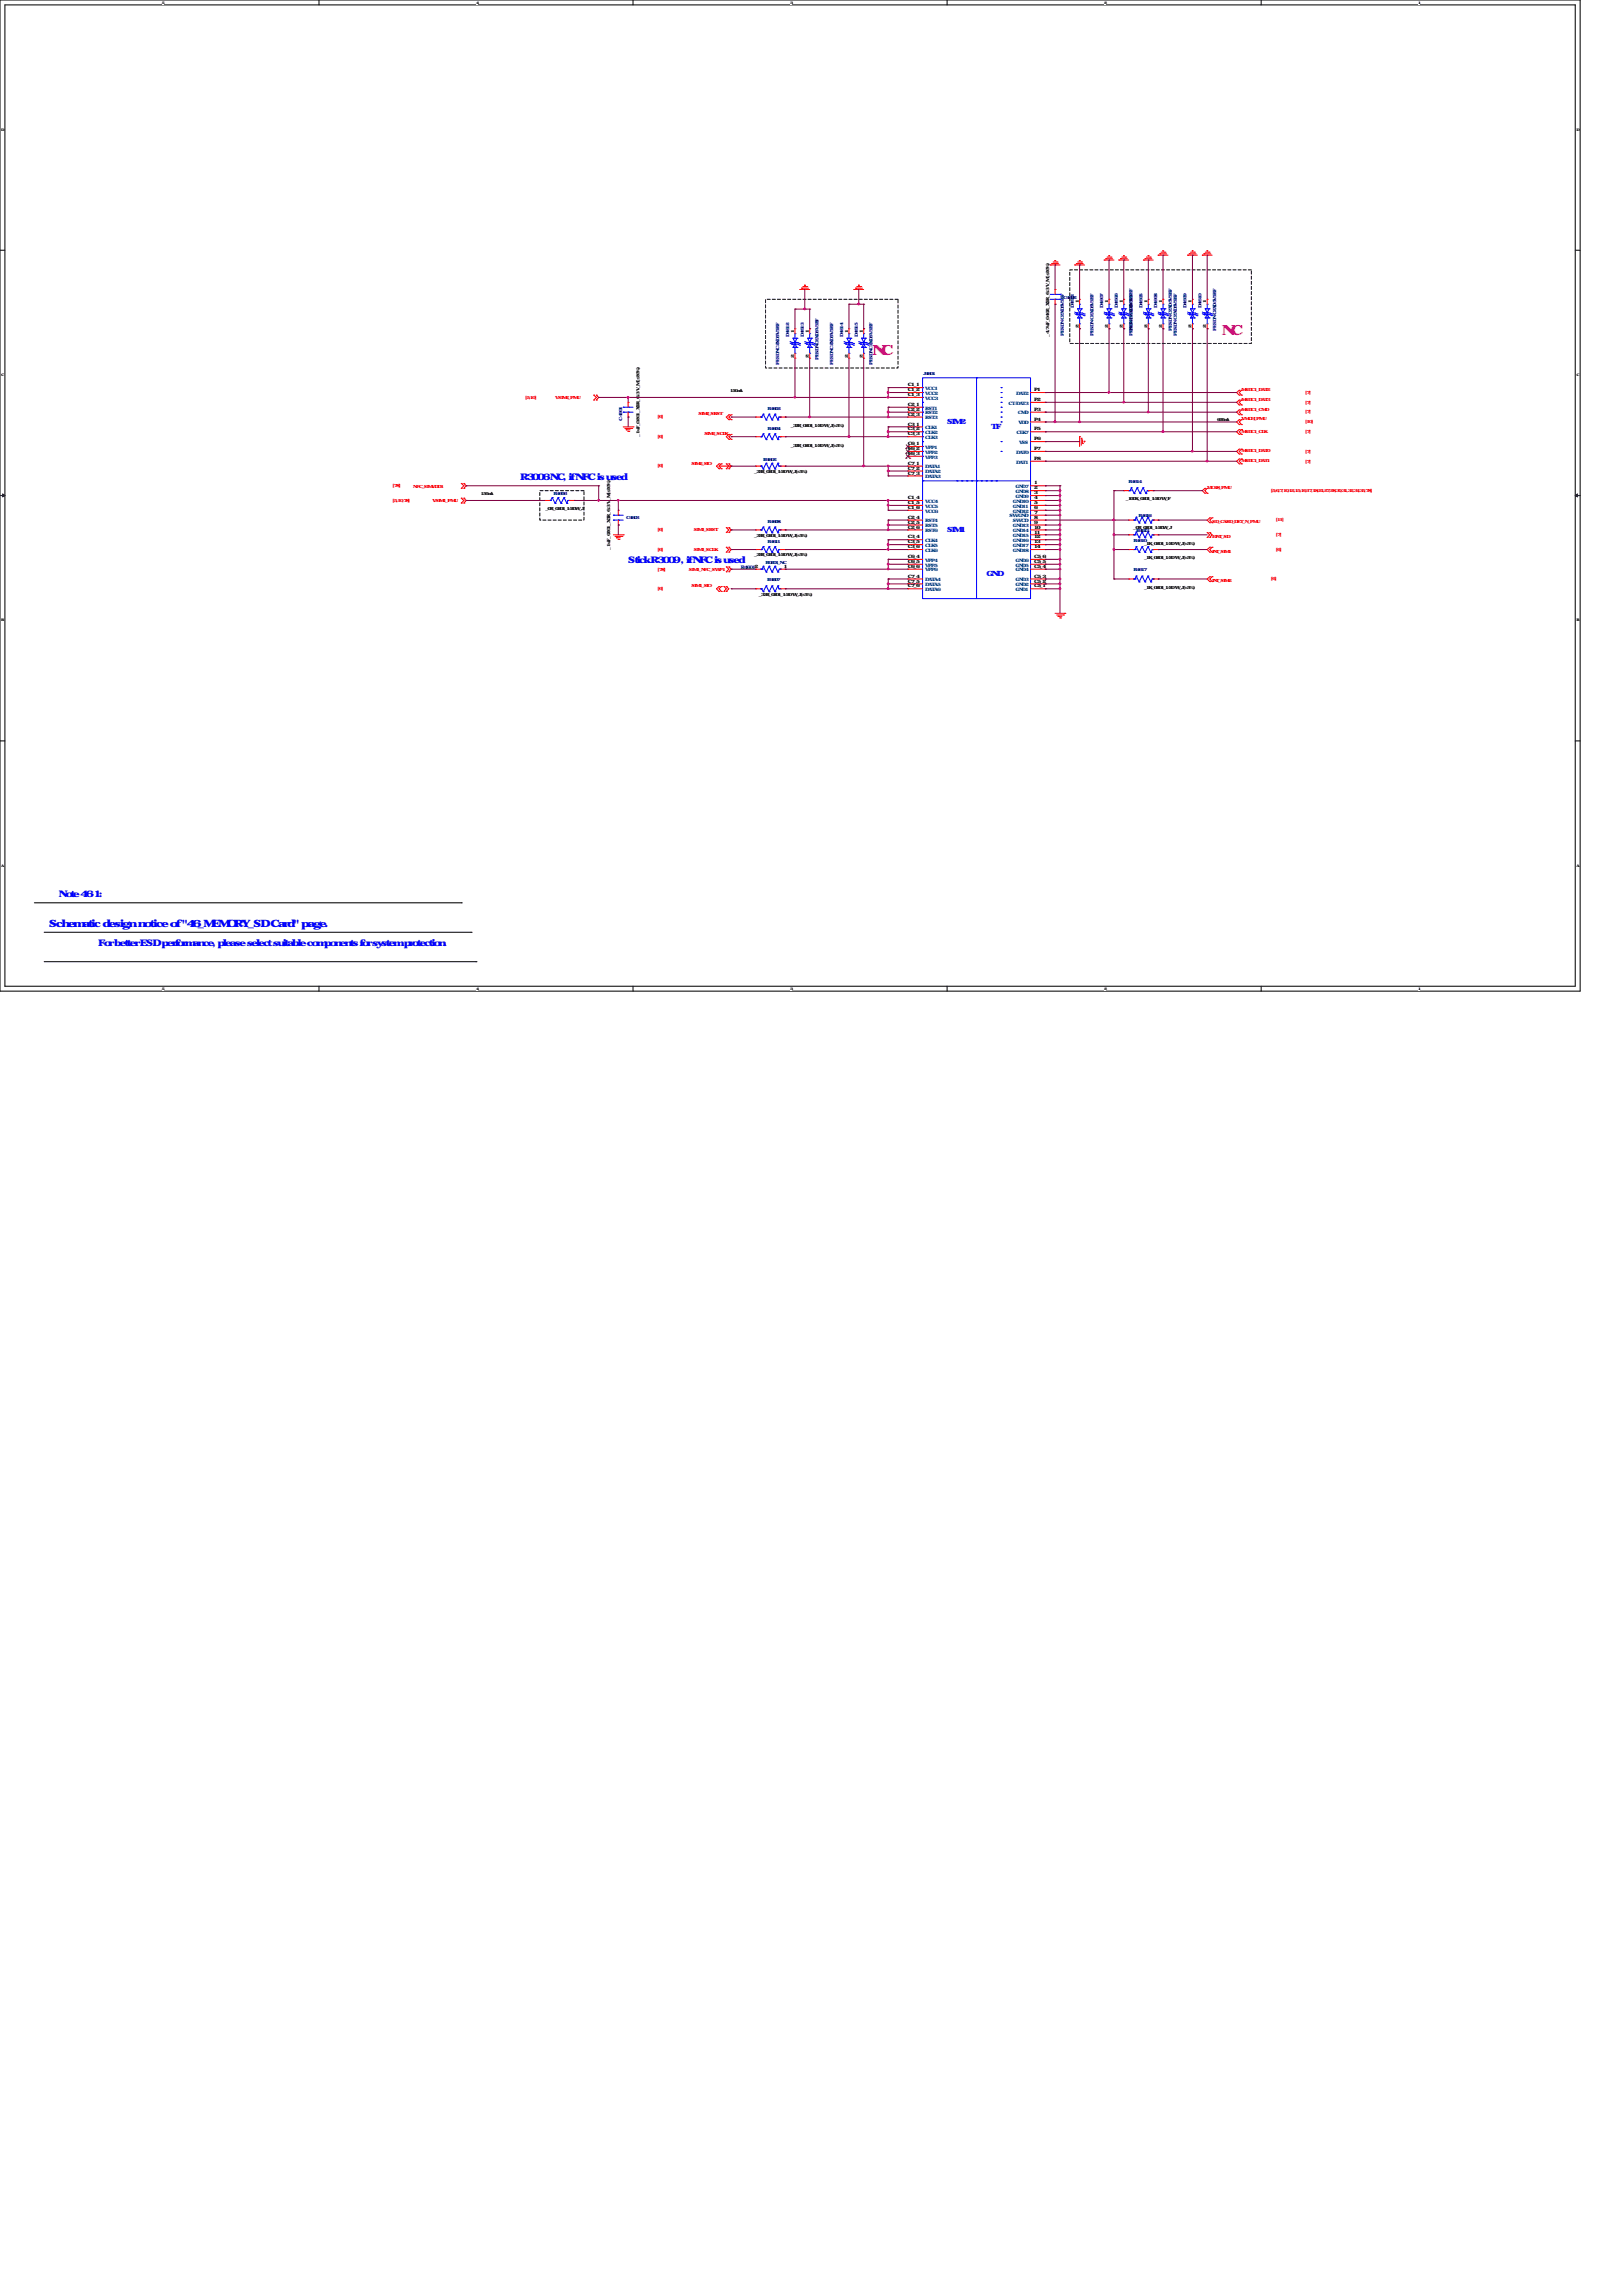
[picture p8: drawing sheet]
<svg xmlns="http://www.w3.org/2000/svg" width="210mm" height="297mm" viewBox="0 0 210 297" stroke-linecap="round" stroke-linejoin="round" font-family="sans-serif">
<defs><g id="words">
<g font-size="1.8" fill="#f0f">
<text x="112.9" y="46">NC</text>
<text x="158.1" y="43.3">NC</text>
</g>
<text font-size="1.3" fill="#00f" x="6.3" y="120">Schematic design notice of &quot;46_MEMORY_SD Card&quot; page.</text>
<g font-size="1.2" fill="#00f">
<text x="67.3" y="62.1">R3006 NC, if NFC is used</text>
<text x="81.3" y="72.9">Stick R3009 , if NFC is used</text>
<text x="7.6" y="116">Note 46-1:</text>
<text x="12.7" y="122.4">For better ESD performance, please select suitable components for system protection.</text>
</g>
<g font-size=".9" fill="#00f">
<text x="122.6" y="54.8">SIM2</text>
<text x="128.3" y="55.5">TF</text>
<text x="122.6" y="68.8">SIM1</text>
<text x="127.6" y="74.5">GND</text>
</g>
<g font-size=".6" fill="#000080">
<text x="137.6" y="38.7">C4602</text>
<text x="138.9" y="39.8" transform="rotate(-90 138.9 39.8)">D4611</text>
<text x="142.8" y="39.8" transform="rotate(-90 142.8 39.8)">D4607</text>
<text x="144.7" y="39.8" transform="rotate(-90 144.7 39.8)">D4606</text>
<text x="147.8" y="39.8" transform="rotate(-90 147.8 39.8)">D4605</text>
<text x="149.7" y="39.8" transform="rotate(-90 149.7 39.8)">D4608</text>
<text x="153.6" y="39.8" transform="rotate(-90 153.6 39.8)">D4609</text>
<text x="155.5" y="39.8" transform="rotate(-90 155.5 39.8)">D4610</text>
<text x="100.8" y="47.2" transform="rotate(-90 100.8 47.2)">PESDNC2XD5V5BF</text>
<text x="102.1" y="43.6" transform="rotate(-90 102.1 43.6)">D4612</text>
<text x="104" y="43.6" transform="rotate(-90 104 43.6)">D4613</text>
<text x="105.9" y="46.6" transform="rotate(-90 105.9 46.6)">PESDNC2XD5V5BF</text>
<text x="107.8" y="47.2" transform="rotate(-90 107.8 47.2)">PESDNC2XD5V5BF</text>
<text x="109.1" y="43.6" transform="rotate(-90 109.1 43.6)">D4614</text>
<text x="111" y="43.6" transform="rotate(-90 111 43.6)">D4615</text>
<text x="112.9" y="47.2" transform="rotate(-90 112.9 47.2)">PESDNC2XD5V5BF</text>
<text x="137.7" y="43.4" transform="rotate(-90 137.7 43.4)">PESDNC2XD5V5BF</text>
<text x="141.5" y="43.4" transform="rotate(-90 141.5 43.4)">PESDNC2XD5V5BF</text>
<text x="146.6" y="43.4" transform="rotate(-90 146.6 43.4)">PESDNC2XD5V5BF</text>
<text x="146.6" y="42.8" transform="rotate(-90 146.6 42.8)">PESDNC2XD5V5BF</text>
<text x="151.6" y="42.8" transform="rotate(-90 151.6 42.8)">PESDNC2XD5V5BF</text>
<text x="152.3" y="43.4" transform="rotate(-90 152.3 43.4)">PESDNC2XD5V5BF</text>
<text x="157.4" y="42.8" transform="rotate(-90 157.4 42.8)">PESDNC2XD5V5BF</text>
<text x="99.3" y="53.1">R4603</text>
<text x="119.5" y="48.6">J4601</text>
<text x="80.5" y="54.4" transform="rotate(-90 80.5 54.4)">C4601</text>
<text x="98.8" y="59.6">R4602</text>
<text x="99.3" y="55.6">R4604</text>
<text x="71.6" y="64.1">R4606</text>
<text x="146" y="62.5">R4614</text>
<text x="81" y="67.2">C4603</text>
<text x="99.3" y="70.2">R4611</text>
<text x="99.3" y="67.7">R4608</text>
<text x="146.7" y="70.1">R4610</text>
<text x="147" y="68.8">R4613</text>
<text x="147.3" y="66.8">R4616</text>
<text x="95.9" y="73.6">R46012</text>
<text x="99.1" y="72.9">R0201_NC</text>
<text x="99.3" y="75.2">R4607</text>
<text x="146.7" y="73.9">R4617</text>
</g>
<g font-size=".6">
<text x="139.6" y="39.2" transform="rotate(-90 139.6 39.2)">1</text>
<text x="143.4" y="39.2" transform="rotate(-90 143.4 39.2)">1</text>
<text x="145.3" y="39.2" transform="rotate(-90 145.3 39.2)">1</text>
<text x="148.5" y="39.2" transform="rotate(-90 148.5 39.2)">1</text>
<text x="150.4" y="39.2" transform="rotate(-90 150.4 39.2)">1</text>
<text x="154.2" y="39.2" transform="rotate(-90 154.2 39.2)">1</text>
<text x="156.1" y="39.2" transform="rotate(-90 156.1 39.2)">1</text>
<text x="102.7" y="46.3" transform="rotate(-90 102.7 46.3)">2</text>
<text x="102.7" y="43.1" transform="rotate(-90 102.7 43.1)">1</text>
<text x="104.7" y="46.3" transform="rotate(-90 104.7 46.3)">2</text>
<text x="104.7" y="43.1" transform="rotate(-90 104.7 43.1)">1</text>
<text x="109.7" y="46.3" transform="rotate(-90 109.7 46.3)">2</text>
<text x="109.7" y="43.1" transform="rotate(-90 109.7 43.1)">1</text>
<text x="111.6" y="46.3" transform="rotate(-90 111.6 46.3)">2</text>
<text x="111.6" y="43.1" transform="rotate(-90 111.6 43.1)">1</text>
<text x="135.8" y="43.6" transform="rotate(-90 135.8 43.6)">_4.7uF_0402_X5R_6.3 V_M(±20%)</text>
<text x="139.6" y="42.5" transform="rotate(-90 139.6 42.5)">2</text>
<text x="143.4" y="42.5" transform="rotate(-90 143.4 42.5)">2</text>
<text x="145.3" y="42.5" transform="rotate(-90 145.3 42.5)">2</text>
<text x="148.5" y="42.5" transform="rotate(-90 148.5 42.5)">2</text>
<text x="150.4" y="42.5" transform="rotate(-90 150.4 42.5)">2</text>
<text x="154.2" y="42.5" transform="rotate(-90 154.2 42.5)">2</text>
<text x="156.1" y="42.5" transform="rotate(-90 156.1 42.5)">2</text>
<text x="94.5" y="50.8">150mA</text>
<text x="117.5" y="50">C1_1</text>
<text x="117.5" y="50.6">C1_2</text>
<text x="117.5" y="51.3">C1_3</text>
<text x="117.5" y="52.5">C2_1</text>
<text x="117.5" y="53.2">C2_2</text>
<text x="117.5" y="53.8">C2_3</text>
<text x="133.8" y="50.6">P1</text>
<text x="133.8" y="51.9">P2</text>
<text x="133.8" y="53.2">P3</text>
<text x="82.8" y="56.5" transform="rotate(-90 82.8 56.5)">_1uF_0201_X5R_6.3 V_M(±20%)</text>
<text x="101" y="55.3">电阻</text>
<text x="101" y="57.8">电阻</text>
<text x="102.3" y="55.3">_33R_0201_1/20 W_J(±5%)</text>
<text x="102.3" y="57.8">_33R_0201_1/20 W_J(±5%)</text>
<text x="117.5" y="55.1">C3_1</text>
<text x="117.5" y="55.7">C3_2</text>
<text x="117.5" y="56.3">C3_3</text>
<text x="117.5" y="57.6">C6_1</text>
<text x="117.5" y="58.3">C6_2</text>
<text x="117.5" y="58.9">C6_3</text>
<text x="133.8" y="54.4">P4</text>
<text x="133.8" y="55.7">P5</text>
<text x="133.8" y="57">P6</text>
<text x="133.8" y="58.3">P7</text>
<text x="133.8" y="59.5">P8</text>
<text x="157.5" y="54.5">600mA</text>
<text x="62.2" y="64">150mA</text>
<text x="69.2" y="66">电阻</text>
<text x="70.6" y="66">_0R_0201_1/20W_J</text>
<text x="96.2" y="61.2">电阻</text>
<text x="97.6" y="61.2">_33R_0201_1/20 W_J(±5%)</text>
<text x="117.5" y="60.2">C7_1</text>
<text x="117.5" y="60.8">C7_2</text>
<text x="117.5" y="61.4">C7_3</text>
<text x="117.5" y="64.6">C1_4</text>
<text x="117.5" y="65.2">C1_5</text>
<text x="117.5" y="65.9">C1_6</text>
<text x="133.8" y="62.7">1</text>
<text x="133.8" y="63.3">2</text>
<text x="133.8" y="64">3</text>
<text x="133.8" y="64.6">4</text>
<text x="133.8" y="65.2">5</text>
<text x="133.8" y="65.9">6</text>
<text x="144.3" y="64.7">电阻</text>
<text x="145.7" y="64.7">_100K_0201_1/20 W_F</text>
<text x="79" y="71.1" transform="rotate(-90 79 71.1)">_1uF_0201_X5R_6.3 V_M(±20%)</text>
<text x="96.2" y="69.5">电阻</text>
<text x="97.6" y="69.5">_33R_0201_1/20 W_J(±5%)</text>
<text x="117.5" y="67.1">C2_4</text>
<text x="117.5" y="67.8">C2_5</text>
<text x="117.5" y="68.4">C2_6</text>
<text x="117.5" y="69.7">C3_4</text>
<text x="117.5" y="70.3">C3_5</text>
<text x="117.5" y="71">C3_6</text>
<text x="133.8" y="66.5">7</text>
<text x="133.8" y="67.1">8</text>
<text x="133.8" y="67.8">9</text>
<text x="133.8" y="68.4">10</text>
<text x="133.8" y="69">11</text>
<text x="133.8" y="69.7">12</text>
<text x="133.8" y="70.3">13</text>
<text x="133.8" y="71">14</text>
<text x="145.3" y="68.5">电阻</text>
<text x="146.6" y="68.5">_0R_0201_1/20W_J</text>
<text x="146.7" y="70.5">电阻</text>
<text x="148" y="70.5">_1K_0201_1/20 W_J(±5%)</text>
<text x="96.2" y="72">电阻</text>
<text x="96.9" y="77.1">电阻</text>
<text x="97.6" y="72">_33R_0201_1/20 W_J(±5%)</text>
<text x="98.2" y="77.1">_33R_0201_1/20 W_J(±5%)</text>
<text x="101.4" y="73.5">1</text>
<text x="117.5" y="72.2">C6_4</text>
<text x="117.5" y="72.9">C6_5</text>
<text x="117.5" y="73.5">C6_6</text>
<text x="117.5" y="74.8">C7_4</text>
<text x="117.5" y="75.4">C7_5</text>
<text x="117.5" y="76">C7_6</text>
<text x="133.8" y="76">C5_1</text>
<text x="133.8" y="75.4">C5_2</text>
<text x="133.8" y="74.8">C5_3</text>
<text x="133.8" y="73.5">C5_4</text>
<text x="133.8" y="72.9">C5_5</text>
<text x="133.8" y="72.2">C5_6</text>
<text x="146.7" y="72.4">电阻</text>
<text x="146.7" y="76.2">电阻</text>
<text x="148" y="72.4">_1K_0201_1/20 W_J(±5%)</text>
<text x="148" y="76.2">_1K_0201_1/20 W_J(±5%)</text>
</g>
<g font-size=".6" fill="#f00">
<text x="67.9" y="51.6">[5,10]</text>
<text x="71.8" y="51.6">VSIM2_PMU</text>
<text x="90.4" y="53.8">SIM2_SRST</text>
<text x="160.7" y="50.6">MSDC1_DAT2</text>
<text x="160.7" y="51.9">MSDC1_DAT3</text>
<text x="160.7" y="53.1">MSDC1_CMD</text>
<text x="168.9" y="51">[7]</text>
<text x="168.9" y="52.2">[7]</text>
<text x="168.9" y="53.5">[7]</text>
<text x="85.1" y="54.1">[6]</text>
<text x="85.1" y="56.7">[6]</text>
<text x="91.1" y="56.3">SIM2_SCLK</text>
<text x="160.7" y="54.4">VMCH_PMU</text>
<text x="160.7" y="56">MSDC1_CLK</text>
<text x="160.7" y="58.6">MSDC1_DAT0</text>
<text x="160.7" y="59.8">MSDC1_DAT1</text>
<text x="168.9" y="54.8">[10]</text>
<text x="168.9" y="56.1">[7]</text>
<text x="168.9" y="58.6">[7]</text>
<text x="168.9" y="59.9">[7]</text>
<text x="50.8" y="63">[78]</text>
<text x="50.8" y="64.9">[5,10,78]</text>
<text x="53.5" y="63.2">NFC_SIMVDD1</text>
<text x="56" y="64.9">VSIM1_PMU</text>
<text x="85.1" y="60.5">[6]</text>
<text x="89.5" y="60.1">SIM2_SIO</text>
<text x="156.2" y="63.3">VIO18_PMU</text>
<text x="164.5" y="63.7">[5,6,7,10,12,15,16,17,18,21,27,28,30,31,32,34,35,78]</text>
<text x="85.1" y="68.8">[6]</text>
<text x="85.1" y="71.3">[6]</text>
<text x="89.8" y="68.8">SIM1_SRST</text>
<text x="89.8" y="71.3">SIM1_SCLK</text>
<text x="156.8" y="67.7">SD_CARD_DET_N_PMU</text>
<text x="156.8" y="69.6">EINT_SD</text>
<text x="156.8" y="71.5">INT_SIM1</text>
<text x="165.1" y="67.5">[11]</text>
<text x="165.1" y="69.4">[7]</text>
<text x="165.1" y="71.3">[6]</text>
<text x="85.1" y="73.8">[78]</text>
<text x="85.1" y="76.4">[6]</text>
<text x="89.2" y="73.8">SIM1_NFC_SWP1</text>
<text x="89.5" y="76">SIM1_SIO</text>
<text x="156.8" y="75.4">INT_SIM2</text>
<text x="164.5" y="75.1">[6]</text>
</g>
<g font-size=".6" fill="#004080">
<text x="119.7" y="50.5">VCC1</text>
<text x="119.7" y="51.1">VCC2</text>
<text x="119.7" y="51.7">VCC3</text>
<text x="119.7" y="53">RST1</text>
<text x="119.7" y="53.6">RST2</text>
<text x="130.5" y="52.4">CT/DAT3</text>
<text x="131.5" y="51.1">DAT2</text>
<text x="131.7" y="53.6">CMD</text>
<text x="119.7" y="54.3">RST3</text>
<text x="119.7" y="55.5">CLK1</text>
<text x="119.7" y="56.2">CLK2</text>
<text x="119.7" y="56.8">CLK3</text>
<text x="119.7" y="58.1">VPP1</text>
<text x="119.7" y="58.7">VPP2</text>
<text x="119.7" y="59.4">VPP3</text>
<text x="131.5" y="58.7">DAT0</text>
<text x="131.5" y="60">DAT1</text>
<text x="131.5" y="56.2">CLK7</text>
<text x="131.8" y="54.9">VDD</text>
<text x="131.9" y="57.4">VSS</text>
<text x="119.7" y="60.6">DATA1</text>
<text x="119.7" y="61.3">DATA2</text>
<text x="119.7" y="61.9">DATA3</text>
<text x="119.7" y="65.1">VCC4</text>
<text x="119.7" y="65.7">VCC5</text>
<text x="131.1" y="65.1">GND10</text>
<text x="131.1" y="65.7">GND11</text>
<text x="131.4" y="63.2">GND7</text>
<text x="131.4" y="63.8">GND8</text>
<text x="131.4" y="64.4">GND9</text>
<text x="119.7" y="66.3">VCC6</text>
<text x="119.7" y="67.6">RST4</text>
<text x="119.7" y="68.2">RST5</text>
<text x="119.7" y="68.9">RST6</text>
<text x="119.7" y="70.1">CLK4</text>
<text x="119.7" y="70.8">CLK5</text>
<text x="119.7" y="71.4">CLK6</text>
<text x="130.6" y="67">SW/GND</text>
<text x="131.1" y="66.3">GND12</text>
<text x="131.1" y="67.6">SW/CD</text>
<text x="131.1" y="68.2">GND13</text>
<text x="131.1" y="68.9">GND14</text>
<text x="131.1" y="69.5">GND15</text>
<text x="131.1" y="70.1">GND16</text>
<text x="131.1" y="70.8">GND17</text>
<text x="131.1" y="71.4">GND18</text>
<text x="119.7" y="72.7">VPP4</text>
<text x="119.7" y="73.3">VPP5</text>
<text x="119.7" y="74">VPP6</text>
<text x="119.7" y="75.2">DATA4</text>
<text x="119.7" y="75.9">DATA5</text>
<text x="119.7" y="76.5">DATA6</text>
<text x="131.4" y="76.5">GND1</text>
<text x="131.4" y="75.9">GND2</text>
<text x="131.4" y="75.2">GND3</text>
<text x="131.4" y="74">GND4</text>
<text x="131.4" y="73.3">GND5</text>
<text x="131.4" y="72.7">GND6</text>
</g>
<g font-size=".5">
<text x="21" y=".5">5</text>
<text x="61.6" y=".5">4</text>
<text x="102.2" y=".5">3</text>
<text x="142.9" y=".5">2</text>
<text x="183.5" y=".5">1</text>
<text x=".2" y="16.9">D</text>
<text x="204" y="16.9">D</text>
<text x=".2" y="48.6">C</text>
<text x="204" y="48.6">C</text>
<text x=".2" y="80.4">B</text>
<text x="204" y="80.4">B</text>
<text x=".2" y="112.1">A</text>
<text x="204" y="112.1">A</text>
<text x="21" y="128.1">5</text>
<text x="61.6" y="128.1">4</text>
<text x="102.2" y="128.1">3</text>
<text x="142.9" y="128.1">2</text>
<text x="183.5" y="128.1">1</text>
</g>
</g></defs>
<path d="M0 0h204.5v128.3h-204.5zM.6 .6h203.2v127h-203.2z" fill="none" stroke="#000" stroke-width=".13"/>
<g fill="#fff">
<path d="M21 .1h.2v.5h-.2z"/>
<path d="M21 127.7h.2v.5h-.2z"/>
</g>
<path d="M41.3 0v.6M41.3 127.6v.7" fill="none" stroke="#000" stroke-width=".13"/>
<g fill="#fff">
<path d="M61.6 .1h.2v.5h-.2z"/>
<path d="M61.6 127.7h.2v.5h-.2z"/>
</g>
<path d="M81.9 0v.6M81.9 127.6v.7" fill="none" stroke="#000" stroke-width=".13"/>
<g fill="#fff">
<path d="M102.2 .1h.2v.5h-.2z"/>
<path d="M102.2 127.7h.2v.5h-.2z"/>
</g>
<path d="M122.6 0v.6M122.6 127.6v.7" fill="none" stroke="#000" stroke-width=".13"/>
<g fill="#fff">
<path d="M142.9 .1h.2v.5h-.2z"/>
<path d="M142.9 127.7h.2v.5h-.2z"/>
</g>
<path d="M163.2 0v.6M163.2 127.6v.7" fill="none" stroke="#000" stroke-width=".13"/>
<g fill="#fff">
<path d="M183.5 .1h.2v.5h-.2z"/>
<path d="M183.5 127.7h.2v.5h-.2z"/>
<path d="M.2 16.5h.3v.5h-.3z"/>
<path d="M204 16.5h.3v.5h-.3z"/>
<path d="M.2 48.3h.3v.5h-.3z"/>
<path d="M204 48.3h.3v.5h-.3z"/>
</g>
<path d="M0 32.4h.6M203.8 32.4h.7" fill="none" stroke="#000" stroke-width=".13"/>
<g fill="#fff">
<path d="M.2 80h.2v.5h-.2z"/>
<path d="M204 80h.3v.5h-.3z"/>
</g>
<path d="M0 64.1h.6M203.8 64.1h.7" fill="none" stroke="#000" stroke-width=".13"/>
<path d="M.3 63.9l.3 .2-.3 .2zM203.8 64.1l.3-.2v.4z" fill="#000" stroke="#000" stroke-width=".13"/>
<g fill="#fff">
<path d="M.2 111.8h.3v.5h-.3z"/>
<path d="M204 111.8h.3v.5h-.3z"/>
</g>
<path d="M0 95.9h.6M203.8 95.9h.7M4.4 116.8h55.3M59.7 116.8h.1M5.7 124.5h55.9M5.7 120.6h55.3M61 120.6h.1M61.6 124.5h.1" fill="none" stroke="#000" stroke-width=".13"/>
<path d="M99.1 38.7h17.1v8.9h-17.1zM138.4 34.9h23.5v9.5h-23.5zM69.8 63.5h5.8v3.8h-5.8z" fill="none" stroke="#000" stroke-width=".13" stroke-dasharray=".4 .3"/>
<g fill="none" stroke="#f00" stroke-width=".13">
<path d="M103.5 37.5h.1M103.5 37.5h1.3M103.7 37.3h.1M103.7 37.3h.9M103.9 37.1h.5M104.1 36.9h.1M104.4 37.1h.1M110.5 37.5h.1M110.5 37.5h1.3M110.7 37.3h.1M110.7 37.3h.9M110.9 37.1h.5"/>
<path d="M111.1 36.9h.1M111.4 37.1h.1M135.9 34.3h.1M135.9 34.3h1.3M136.1 34.1h.1M136.1 34.1h.9M136.3 33.9h.5M136.5 33.7h.1M136.5 39.4h.1M136.5 37.5h.1M136.5 37.5v.6M136.5 38.7v.7"/>
<path d="M136.8 33.9h.1M139.1 34.3h.1M139.1 34.3h1.2M139.3 34.1h.1M139.3 34.1h.9M139.4 33.9h.6M139.7 33.7h.1M139.7 38.7h.1M139.7 38.7v.7M140 33.9h.1M142.9 33.7h.1M142.9 33.7h1.2"/>
<path d="M143.1 33.5h.1M143.1 33.5h.9M143.3 33.3h.5M143.5 33.1h.1M143.5 38.7h.1M143.5 38.7v.7M143.8 33.3h.1M144.8 33.7h.1M144.8 33.7h1.2M145 33.5h.1M145 33.5h.9M145.2 33.3h.5"/>
<path d="M145.4 33.1h.1M145.4 38.7h.1M145.4 38.7v.7M145.7 33.3h.1M148 33.7h.1M148 33.7h1.2M148.2 33.5h.1M148.2 33.5h.9M148.3 33.3h.5M148.5 33.1h.1M148.5 33.1h.2M148.6 38.7h.1"/>
<path d="M148.6 38.7v.7M148.8 33.3h.1M149.9 33h.1M149.9 33h1.2M150.1 32.9h.1M150.1 32.9h.9M150.2 32.6h.5M150.5 32.5h.1M150.5 38.7h.1M150.5 38.7v.7M150.7 32.6h.1M153.7 33h.1"/>
<path d="M153.7 33h1.2M153.9 32.9h.1M153.9 32.9h.9M154.1 32.6h.5M154.3 32.5h.1M154.3 38.7h.1M154.3 38.7v.7M154.6 32.6h.1M155.6 33h.1M155.6 33h1.2M155.8 32.9h.1M155.8 32.9h.9"/>
<path d="M156 32.6h.5M156.2 32.5h.1M156.2 38.7h.1M156.2 38.7v.7M156.5 32.6h.1M76.8 51.1h.1M76.8 51.8h.1M76.8 51.1l.4 .3-.4 .4M77.2 51.8h.1M77.2 51.1h.1M77.2 51.1l.3 .3-.3 .4M80.6 55.2h1.3"/>
<path d="M80.9 55.5h.8M81 55.6h.1M81 55.6h.5M81.2 55.8h.2M81.3 52.1h.1M81.3 54h.1M81.3 52.1v.6M81.3 53.3v.7M81.4 55.8h.1M81.7 55.5h.1M81.9 55.2h.1M94.3 54.3h.1"/>
<path d="M94.3 53.7h.1M94.3 56.9h.1M94.3 56.2h.1M94.3 53.7l-.3 .3 .3 .3M94.3 56.2l-.3 .3 .3 .4M94.6 54.3h.1M94.6 53.7h.1M94.6 56.9h.1M94.6 56.2h.1M94.6 53.7l-.3 .3 .3 .3M94.6 56.2l-.3 .3 .3 .4M97.8 54h.1"/>
<path d="M97.8 56.5h.1M97.8 54h.6M97.8 56.5h.6M101 54h.6M101 56.5h.6M101.6 54h.1M101.6 56.5h.1M102.9 46.4h.1M102.9 42.5h.1M102.9 42.5v.7M102.9 45.7v.7M104.8 46.4h.1"/>
<path d="M104.8 42.5h.1M104.8 42.5v.7M104.8 45.7v.7M109.9 46.4h.1M109.9 42.5h.1M109.9 42.5v.7M109.9 45.7v.7M111.8 46.4h.1M111.8 42.5h.1M111.8 42.5v.7M111.8 45.7v.7M117.5 50.2h.1"/>
<path d="M117.5 50.8h.1M117.5 51.4h.1M117.5 52.7h.1M117.5 53.3h.1M117.5 54h.1M117.5 55.2h.1M117.5 55.9h.1M117.5 56.5h.1M117.5 57.8h.1M117.5 58.4h.1M117.5 59.1h.1M117.5 55.2h1.9"/>
<path d="M117.5 50.2h1.9M117.5 50.8h1.9M117.5 51.4h1.9M117.5 52.7h1.9M117.5 53.3h1.9M117.5 54h1.9M117.5 55.9h1.9M117.5 56.5h1.9M117.5 57.8h1.9M117.5 58.4h1.9M117.5 59.1h1.9M133.3 50.8h2"/>
<path d="M133.3 53.3h2M133.3 55.9h2M133.3 58.4h2M133.3 52.1h2M133.3 54.6h2M133.3 57.1h2M133.3 59.7h2M135.3 50.8h.1M135.3 52.1h.1M135.3 53.3h.1M135.3 54.6h.1M135.3 55.9h.1"/>
<path d="M135.3 57.1h.1M135.3 58.4h.1M135.3 59.7h.1M139.7 56.5h.1M139.7 42.5h.1M139.7 41.9v.6M139.7 56.5v1.3M139.9 56.7h.1M139.9 56.7v.9M140.1 57.4h.1M140.1 56.9v.5M140.3 57.1h.1"/>
<path d="M140.3 57.1v.1M143.5 42.5h.1M143.5 41.9v.6M145.4 42.5h.1M145.4 41.9v.6M148.6 42.5h.1M148.6 41.9v.6M150.5 42.5h.1M150.5 41.9v.6M154.3 42.5h.1M154.3 41.9v.6M156.2 42.5h.1"/>
<path d="M156.2 41.9v.6M160.4 50.5h.1M160.4 51.1h.1M160.4 51.8h.1M160.4 52.4h.1M160.4 53h.1M160.4 53.7h.1M160.4 54.9h.1M160.4 54.3h.1M160.4 55.6h.1M160.4 56.2h.1M160.4 58.1h.1"/>
<path d="M160.4 58.8h.1M160.4 59.4h.1M160.4 50.5l-.4 .3 .4 .3M160.4 51.8l-.4 .3 .4 .3M160.4 53l-.4 .3 .4 .4M160.4 54.3l-.4 .3 .4 .3M160.4 55.6l-.4 .3 .4 .3M160.4 58.1l-.4 .3 .4 .4M160.4 59.4l-.4 .3 .4 .3M160.7 51.1h.1M160.7 50.5h.1M160.7 52.4h.1"/>
<path d="M160.7 51.8h.1M160.7 53.7h.1M160.7 53h.1M160.7 54.3h.1M160.7 54.9h.1M160.7 56.2h.1M160.7 55.6h.1M160.7 58.8h.1M160.7 58.1h.1M160.7 59.4h.1M160.7 50.5l-.3 .3 .3 .3M160.7 51.8l-.3 .3 .3 .3"/>
<path d="M160.7 53l-.3 .3 .3 .4M160.7 54.3l-.3 .3 .3 .3M160.7 55.6l-.3 .3 .3 .3M160.7 58.1l-.3 .3 .3 .4M160.7 59.4l-.3 .3 .3 .3M59.7 62.6h.1M59.7 63.2h.1M59.7 64.5h.1M59.7 65.1h.1M59.7 62.6l.3 .3-.3 .3M59.7 64.5l.3 .3-.3 .3M60 63.2h.1"/>
<path d="M60 62.6h.1M60 65.1h.1M60 64.5h.1M60 62.6l.3 .3-.3 .3M60 64.5l.3 .3-.3 .3M70.5 64.8h.1M70.5 64.8h.6M73.7 64.8h.6M74.3 64.8h.1M79.4 69.2h1.2M79.6 69.4h.9M79.8 69.6h.1"/>
<path d="M79.8 69.6h.5M80 69.8h.1M80 66h.1M80 67.9h.1M80 66v.7M80 67.3v.6M80.1 69.8h.1M80.5 69.4h.1M80.6 69.2h.1M93 60.7h.1M93 60h.1M93 76.5h.1"/>
<path d="M93 75.9h.1M93 60l-.3 .3 .3 .4M93 60.3l.3 .4M93 60.3h1.3M93 75.9l-.3 .3 .3 .3M93.3 60.7h.1M93.3 60h.1M93.3 75.9h.1M93.3 76.5h.1M93.3 60l-.3 .3M93.3 75.9l-.3 .3 .3 .3M93.7 75.9h.1"/>
<path d="M93.7 76.5h.1M93.7 75.9l.3 .3-.3 .3M94 60.7h.1M94 60h.1M94 68.3h.1M94 68.9h.1M94 70.8h.1M94 71.5h.1M94 73.4h.1M94 74h.1M94 75.9h.1M94 76.5h.1"/>
<path d="M94 60l.3 .3M94 68.3l.3 .3-.3 .3M94 70.8l.3 .3-.3 .4M94 73.4l.3 .3-.3 .3M94 75.9l.3 .3-.3 .3M94.3 60h.1M94.3 60.7h.1M94.3 60.3h.1M94.3 68.9h.1M94.3 68.3h.1M94.3 71.5h.1M94.3 70.8h.1"/>
<path d="M94.3 74h.1M94.3 73.4h.1M94.3 60.3l-.3 .4M94.3 60l.3 .3-.3 .4M94.3 68.3l.3 .3-.3 .3M94.3 70.8l.3 .3-.3 .4M94.3 73.4l.3 .3-.3 .3M97.8 60.3h.1M97.8 71.1h.1M97.8 68.6h.1M97.8 73.7h.1M97.8 76.2h.1"/>
<path d="M97.8 60.3h.6M97.8 71.1h.6M97.8 76.2h.6M97.8 68.6h.6M97.8 73.7h.6M101 60.3h.6M101 71.1h.6M101 76.2h.6M101 68.6h.6M101 73.7h.6M101.6 60.3h.1M101.6 71.1h.1"/>
<path d="M101.6 68.6h.1M101.6 73.7h.1M101.6 76.2h.1M117.5 60.3h.1M117.5 61h.1M117.5 61.6h.1M117.5 64.8h.1M117.5 65.4h.1M117.5 66h.1M117.5 67.3h.1M117.5 67.9h.1M117.5 68.6h.1"/>
<path d="M117.5 69.8h.1M117.5 70.5h.1M117.5 71.1h.1M117.5 72.4h.1M117.5 73h.1M117.5 73.7h.1M117.5 74.9h.1M117.5 75.6h.1M117.5 76.2h.1M117.5 60.3h1.9M117.5 71.1h1.9M117.5 76.2h1.9"/>
<path d="M117.5 75.6h1.9M117.5 74.9h1.9M117.5 61h1.9M117.5 61.6h1.9M117.5 64.8h1.9M117.5 65.4h1.9M117.5 66h1.9M117.5 67.3h1.9M117.5 67.9h1.9M117.5 68.6h1.9M117.5 69.8h1.9M117.5 70.5h1.9"/>
<path d="M117.5 72.4h1.9M117.5 73h1.9M117.5 73.7h1.9M133.3 69.2h2M133.3 71.1h2M133.3 76.2h2M133.3 75.6h2M133.3 74.9h2M133.3 64.8h2M133.3 65.4h2M133.3 66h2M133.3 67.3h2"/>
<path d="M133.3 67.9h2M133.3 68.6h2M133.3 69.8h2M133.3 70.5h2M133.3 72.4h2M133.3 73h2M133.3 73.7h2M133.3 62.9h2M133.3 63.5h2M133.3 64.1h2M133.3 66.7h2M135.3 76.2h.1"/>
<path d="M135.3 75.6h.1M135.3 74.9h.1M135.3 73.7h.1M135.3 73h.1M135.3 72.4h.1M135.3 62.9h.1M135.3 63.5h.1M135.3 64.1h.1M135.3 64.8h.1M135.3 65.4h.1M135.3 66h.1M135.3 66.7h.1"/>
<path d="M135.3 67.3h.1M135.3 67.9h.1M135.3 68.6h.1M135.3 69.2h.1M135.3 69.8h.1M135.3 70.5h.1M135.3 71.1h.1M136.5 79.4h1.3M136.7 79.6h.9M136.9 79.8h.1M136.9 79.8h.5M137.1 80h.1"/>
<path d="M137.2 80h.1M137.6 79.6h.1M137.8 79.4h.1M145.4 63.5h.1M145.4 63.5h.6M146 69.2h.1M146 71.1h.1M146 67.3h.1M146 74.9h.1M146 69.2h.7M146 71.1h.7M146 74.9h.7"/>
<path d="M146 67.3h.7M148.6 63.5h.6M149.2 63.5h.1M149.2 69.2h.7M149.2 71.1h.7M149.2 74.9h.7M149.2 67.3h.7M149.9 69.2h.1M149.9 71.1h.1M149.9 67.3h.1M149.9 74.9h.1M155.9 63.8h.1"/>
<path d="M155.9 63.2h.1M155.9 63.2l-.3 .3 .3 .3M156.2 63.2h.1M156.2 63.8h.1M156.2 68.9h.1M156.2 69.6h.1M156.2 63.2l-.3 .3 .3 .3M156.2 68.9l.3 .3-.3 .4M156.5 67h.1M156.5 67.6h.1M156.5 68.9h.1M156.5 69.6h.1"/>
<path d="M156.5 70.8h.1M156.5 71.5h.1M156.5 74.6h.1M156.5 75.3h.1M156.5 67l-.3 .3 .3 .3M156.5 68.9l.3 .3-.3 .4M156.5 70.8l-.3 .3 .3 .4M156.5 74.6l-.3 .3 .3 .4M156.8 67.6h.1M156.8 67h.1M156.8 71.5h.1M156.8 70.8h.1"/>
<path d="M156.8 75.3h.1M156.8 74.6h.1M156.8 67l-.3 .3 .3 .3M156.8 70.8l-.3 .3 .3 .4M156.8 74.6l-.3 .3 .3 .4M160.4 60h.1M160.7 60h.1"/>
</g>
<g fill="none" stroke="#00f" stroke-width=".13">
<path d="M135.9 38.7h1.3M135.9 38.1h1.3M136.5 38.7h.1M136.5 38.1h.1M137.2 38.7h.1M137.2 38.1h.1M139.4 40h.1M139.4 40h.6M139.4 40l.3 .5M139.7 39.4h.1M139.7 39.4v.6M140 40h.1"/>
<path d="M140 40l-.3 .5M143.3 40h.1M143.3 40h.5M143.3 40l.2 .5M143.5 39.4h.1M143.5 39.4v.6M143.8 40h.1M143.8 40l-.3 .5M145.2 40h.1M145.2 40h.5M145.2 40l.2 .5M145.4 39.4h.1"/>
<path d="M145.4 39.4v.6M145.7 40h.1M145.7 40l-.3 .5M148.3 40h.1M148.3 40h.5M148.3 40l.3 .5M148.6 39.4h.1M148.6 39.4v.6M148.8 40h.1M148.8 40l-.2 .5M150.2 40h.1M150.2 40l.3 .5"/>
<path d="M150.2 40h.5M150.5 39.4h.1M150.5 39.4v.6M150.7 40h.1M150.7 40l-.2 .5M154.1 40h.1M154.1 40h.5M154.1 40l.2 .5M154.3 39.4h.1M154.3 39.4v.6M154.6 40h.1M154.6 40l-.3 .5"/>
<path d="M156 40h.1M156 40h.5M156 40l.2 .5M156.2 39.4h.1M156.2 39.4v.6M156.5 40h.1M156.5 40l-.3 .5M80.6 52.7h.1M80.6 53.3h.1M80.6 52.7h1.3M80.6 53.3h1.3M81.3 52.7h.1"/>
<path d="M81.3 53.3h.1M98.4 54h.1M98.4 56.5h.1M98.4 54h.2M98.4 56.5h.2M98.6 54h.1M98.6 56.5h.1M98.8 53.6h.1M98.8 56.1h.1M98.8 53.6l.3 .8M98.8 53.6l-.2 .4M98.8 56.1l.3 .8"/>
<path d="M98.8 56.1l-.2 .4M99.1 59.9h.1M99.1 54.4h.1M99.1 56.9h.1M99.1 59.9l.4 .8M99.1 59.9l-.3 .8M99.5 53.6h.1M99.5 56.1h.1M99.5 53.6l.4 .8M99.5 53.6l-.4 .8M99.5 56.1l.4 .8M99.5 56.1l-.4 .8"/>
<path d="M99.9 59.9h.1M99.9 54.4h.1M99.9 56.9h.1M99.9 59.9l.4 .8M99.9 59.9l-.4 .8M100.3 53.6h.1M100.3 56.1h.1M100.3 53.6l.4 .8M100.3 53.6l-.4 .8M100.3 56.1l.4 .8M100.3 56.1l-.4 .8M100.7 59.9h.1"/>
<path d="M100.7 54.4h.1M100.7 56.9h.1M100.7 59.9l.1 .4M100.7 59.9l-.4 .8M100.8 54h.1M100.8 56.5h.1M100.8 54h.2M100.8 54l-.1 .4M100.8 56.5h.2M100.8 56.5l-.1 .4M101 54h.1M101 56.5h.1"/>
<path d="M102.2 44.4l.3 .1M102.2 44.2l.3 .1M102.5 44.3h.1M102.5 44.5h.1M102.5 44.3h.8l.2 .1M102.5 44.5h.8l.2 .2M102.6 43.8h.1M102.6 45h.1M102.6 43.8h.5M102.6 45h.5M102.6 43.8l.3 .5M102.9 43.2h.1"/>
<path d="M102.9 45.7h.1M102.9 44.3h.1M102.9 44.5h.1M102.9 43.2v.6M102.9 44.3v.2M102.9 44.8v.9M102.9 44.5l-.3 .5M102.9 44.5l.2 .5M103.1 43.8h.1M103.1 45h.1M103.1 43.8l-.2 .5M103.5 44.4h.1"/>
<path d="M103.5 44.7h.1M104.1 44.4l.3 .1M104.1 44.2l.3 .1M104.4 44.3h.1M104.4 44.5h.1M104.4 44.3h.8l.2 .1M104.4 44.5h.8l.2 .2M104.5 43.8h.1M104.5 45h.1M104.5 43.8h.5M104.5 45h.5M104.5 43.8l.3 .5"/>
<path d="M104.8 43.2h.1M104.8 45.7h.1M104.8 44.3h.1M104.8 44.5h.1M104.8 43.2v.6M104.8 44.3v.2M104.8 44.8v.9M104.8 44.5l-.3 .5M104.8 44.5l.2 .5M105 43.8h.1M105 45h.1M105 43.8l-.2 .5"/>
<path d="M105.4 44.4h.1M105.4 44.7h.1M109.2 44.4l.3 .1M109.2 44.2l.3 .1M109.5 44.3h.1M109.5 44.5h.1M109.5 44.3h.7l.2 .1M109.5 44.5h.7l.2 .2M109.6 43.8h.1M109.6 45h.1M109.6 43.8l.3 .5M109.6 43.8h.5"/>
<path d="M109.6 45h.5M109.9 43.2h.1M109.9 45.7h.1M109.9 44.3h.1M109.9 44.5h.1M109.9 43.2v.6M109.9 44.3v.2M109.9 44.8v.9M109.9 44.5l-.3 .5M109.9 44.5l.2 .5M110.1 43.8h.1M110.1 45h.1"/>
<path d="M110.1 43.8l-.2 .5M110.4 44.4h.1M110.4 44.7h.1M111.1 44.4l.3 .1M111.1 44.2l.3 .1M111.4 44.3h.1M111.4 44.5h.1M111.4 44.3h.7l.3 .1M111.4 44.5h.7l.3 .2M111.5 43.8h.1M111.5 45h.1M111.5 43.8h.5"/>
<path d="M111.5 45h.5M111.5 43.8l.3 .5M111.8 43.2h.1M111.8 45.7h.1M111.8 44.3h.1M111.8 44.5h.1M111.8 43.2v.6M111.8 44.3v.2M111.8 44.8v.9M111.8 44.5l-.3 .5M111.8 44.5l.2 .5M112 43.8h.1"/>
<path d="M112 45h.1M112 43.8l-.2 .5M112.4 44.4h.1M112.4 44.7h.1M119.4 48.9h13.9v28.6h-13.9zM119.4 58.4h.1M119.4 57.8h.1M119.4 57.1h.1M119.4 56.5h.1M119.4 55.9h.1M119.4 59.1h.1M119.4 53.3h.1"/>
<path d="M119.4 52.7h.1M119.4 52.1h.1M119.4 51.4h.1M119.4 50.8h.1M119.4 50.2h.1M126.4 48.9h.1M126.4 48.9v28.6M129.5 58.4h.1M129.5 57.1h.1M129.5 54.6h.1M129.5 54h.1M129.5 53.3h.1"/>
<path d="M129.5 52.7h.1M129.5 52.1h.1M129.5 51.4h.1M129.5 50.8h.1M129.5 50.2h.1M139.1 40.6l.2 .1M139.1 40.4l.2 .1M139.3 40.5h.1M139.3 40.7h.1M139.3 40.5h.8l.2 .1M139.3 40.7h.8l.2 .2M139.4 41.1h.1"/>
<path d="M139.4 41.1h.6M139.7 41.9h.1M139.7 40.5h.1M139.7 40.7h.1M139.7 40.5v.2M139.7 41v.9M139.7 40.7l-.3 .4M139.7 40.7l.3 .4M140 41.1h.1M140.3 40.6h.1M140.3 40.9h.1M142.9 40.6l.2 .1"/>
<path d="M142.9 40.4l.2 .1M143.1 40.5h.1M143.1 40.7h.1M143.1 40.5h.8l.2 .1M143.1 40.7h.8l.2 .2M143.3 41.1h.1M143.3 41.1h.5M143.5 41.9h.1M143.5 40.5h.1M143.5 40.7h.1M143.5 40.5v.2M143.5 41v.9"/>
<path d="M143.5 40.7l-.2 .4M143.5 40.7l.3 .4M143.8 41.1h.1M144.1 40.6h.1M144.1 40.9h.1M144.8 40.6l.2 .1M144.8 40.4l.2 .1M145 40.5h.1M145 40.7h.1M145 40.5h.8l.2 .1M145 40.7h.8l.2 .2M145.2 41.1h.1"/>
<path d="M145.2 41.1h.5M145.4 41.9h.1M145.4 40.5h.1M145.4 40.7h.1M145.4 40.5v.2M145.4 41v.9M145.4 40.7l-.2 .4M145.4 40.7l.3 .4M145.7 41.1h.1M146 40.6h.1M146 40.9h.1M148 40.6l.2 .1"/>
<path d="M148 40.4l.2 .1M148.2 40.5h.1M148.2 40.7h.1M148.2 40.5h.8l.2 .1M148.2 40.7h.8l.2 .2M148.3 41.1h.1M148.3 41.1h.5M148.6 41.9h.1M148.6 40.5h.1M148.6 40.7h.1M148.6 40.5v.2M148.6 41v.9"/>
<path d="M148.6 40.7l-.3 .4M148.6 40.7l.2 .4M148.8 41.1h.1M149.2 40.6h.1M149.2 40.9h.1M149.9 40.6l.2 .1M149.9 40.4l.2 .1M150.1 40.5h.1M150.1 40.7h.1M150.1 40.5h.8l.2 .1M150.1 40.7h.8l.2 .2M150.2 41.1h.1"/>
<path d="M150.2 41.1h.5M150.5 41.9h.1M150.5 40.5h.1M150.5 40.7h.1M150.5 40.5v.2M150.5 41v.9M150.5 40.7l-.3 .4M150.5 40.7l.2 .4M150.7 41.1h.1M151.1 40.6h.1M151.1 40.9h.1M153.7 40.6l.2 .1"/>
<path d="M153.7 40.4l.2 .1M153.9 40.5h.1M153.9 40.7h.1M153.9 40.5h.8l.2 .1M153.9 40.7h.8l.2 .2M154.1 41.1h.1M154.1 41.1h.5M154.3 41.9h.1M154.3 40.5h.1M154.3 40.7h.1M154.3 40.5v.2M154.3 41v.9"/>
<path d="M154.3 40.7l-.2 .4M154.3 40.7l.3 .4M154.6 41.1h.1M154.9 40.6h.1M154.9 40.9h.1M155.6 40.6l.2 .1M155.6 40.4l.2 .1M155.8 40.5h.1M155.8 40.7h.1M155.8 40.5h.8l.2 .1M155.8 40.7h.8l.2 .2M156 41.1h.1"/>
<path d="M156 41.1h.5M156.2 41.9h.1M156.2 40.5h.1M156.2 40.7h.1M156.2 40.5v.2M156.2 41v.9M156.2 40.7l-.2 .4M156.2 40.7l.3 .4M156.5 41.1h.1M156.8 40.6h.1M156.8 40.9h.1M71.1 64.8h.1"/>
<path d="M71.2 64.8h.1M71.5 64.4h.1M71.5 64.4l.3 .8M71.5 64.4l-.3 .4M71.8 65.2h.1M72.2 64.4h.1M72.2 64.4l.4 .8M72.2 64.4l-.4 .8M72.6 65.2h.1M73 64.4h.1M73 64.4l.4 .8M73 64.4l-.4 .8"/>
<path d="M73.4 65.2h.1M73.5 64.8h.1M73.5 64.8h.2M73.5 64.8l-.1 .4M73.7 64.8h.1M79.4 66.7h.1M79.4 67.3h.1M79.4 66.7h1.2M79.4 67.3h1.2M80 66.7h.1M80 67.3h.1M98.4 60.3h.1"/>
<path d="M98.4 71.1h.1M98.4 68.6h.1M98.4 73.7h.1M98.4 76.2h.1M98.4 71.1h.2M98.4 60.3h.2M98.4 68.6h.2M98.4 73.7h.2M98.4 76.2h.2M98.6 60.3h.1M98.6 71.1h.1M98.6 68.6h.1"/>
<path d="M98.6 76.2h.1M98.6 60.3l.2 .4M98.6 76.2l.2 .4M98.6 73.7h.1M98.8 60.7h.1M98.8 70.7h.1M98.8 68.2h.1M98.8 73.3h.1M98.8 76.6h.1M98.8 70.7l.3 .8M98.8 70.7l-.2 .4M98.8 68.2l.3 .8"/>
<path d="M98.8 68.2l-.2 .4M98.8 73.3l-.2 .4M98.8 73.3l.3 .7M99.1 71.5h.1M99.1 69h.1M99.1 74h.1M99.1 75.8h.1M99.1 75.8l.4 .8M99.1 75.8l-.3 .8M99.5 60.7h.1M99.5 70.7h.1M99.5 68.2h.1"/>
<path d="M99.5 73.3h.1M99.5 76.6h.1M99.5 70.7l.4 .8M99.5 70.7l-.4 .8M99.5 68.2l.4 .8M99.5 68.2l-.4 .8M99.5 73.3l-.4 .7M99.5 73.3l.4 .7M99.9 71.5h.1M99.9 69h.1M99.9 74h.1M99.9 75.8h.1"/>
<path d="M99.9 75.8l.4 .8M99.9 75.8l-.4 .8M100.3 60.7h.1M100.3 70.7h.1M100.3 68.2h.1M100.3 73.3h.1M100.3 76.6h.1M100.3 70.7l.4 .8M100.3 70.7l-.4 .8M100.3 68.2l.4 .8M100.3 68.2l-.4 .8M100.3 73.3l-.4 .7"/>
<path d="M100.3 73.3l.4 .7M100.7 71.5h.1M100.7 69h.1M100.7 74h.1M100.7 75.8h.1M100.7 75.8l.1 .4M100.7 75.8l-.4 .8M100.8 60.3h.1M100.8 71.1h.1M100.8 68.6h.1M100.8 76.2h.1M100.8 71.1h.2"/>
<path d="M100.8 60.3h.2M100.8 71.1l-.1 .4M100.8 68.6h.2M100.8 68.6l-.1 .4M100.8 76.2h.2M100.8 73.7h.1M100.8 73.7h.2M100.8 73.7l-.1 .3M101 60.3h.1M101 71.1h.1M101 68.6h.1M101 73.7h.1"/>
<path d="M101 76.2h.1M119.4 62.2h.1M119.4 62.2h13.9M123.8 62.2h.1M124.5 62.2h.1M125.1 62.2h.1M125.7 62.2h.1M126.4 62.2h.1M127 62.2h.1M127.6 62.2h.1M128.3 62.2h.1M128.9 62.2h.1"/>
<path d="M146 63.5h.1M146 63.5h.3M146.3 63.5h.1M146.4 63.1h.1M146.4 63.1l-.1 .4M146.4 63.1l.4 .8M146.7 69.2h.1M146.7 71.1h.1M146.7 67.3h.1M146.7 74.9h.1M146.7 67.3h.2M146.7 69.2h.2"/>
<path d="M146.7 71.1h.2M146.7 74.9h.2M146.8 63.9h.1M146.9 69.2h.1M146.9 71.1h.1M146.9 67.3h.1M146.9 74.9h.1M147 68.8h.1M147 70.7h.1M147 66.9h.1M147 74.5h.1M147 68.8l-.1 .4"/>
<path d="M147 68.8l.4 .8M147 70.7l-.1 .4M147 70.7l.4 .8M147 66.9l-.1 .4M147 66.9l.4 .8M147 74.5l-.1 .4M147 74.5l.4 .8M147.2 63.1h.1M147.2 63.1l-.4 .8M147.2 63.1l.3 .8M147.4 69.6h.1M147.4 71.5h.1"/>
<path d="M147.4 67.7h.1M147.4 75.3h.1M147.5 63.9h.1M147.8 68.8h.1M147.8 70.7h.1M147.8 66.9h.1M147.8 74.5h.1M147.8 68.8l-.4 .8M147.8 68.8l.4 .8M147.8 70.7l-.4 .8M147.8 70.7l.4 .8M147.8 66.9l-.4 .8"/>
<path d="M147.8 66.9l.4 .8M147.8 74.5l-.4 .8M147.8 74.5l.4 .8M147.9 63.1h.1M147.9 63.1l-.4 .8M147.9 63.1l.4 .8M148.2 69.6h.1M148.2 71.5h.1M148.2 67.7h.1M148.2 75.3h.1M148.3 63.9h.1M148.5 63.5h.1"/>
<path d="M148.5 63.5l-.2 .4M148.5 68.8h.1M148.5 70.7h.1M148.5 66.9h.1M148.5 74.5h.1M148.5 68.8l-.3 .8M148.5 68.8l.4 .8M148.5 70.7l-.3 .8M148.5 70.7l.4 .8M148.5 66.9l-.3 .8M148.5 66.9l.4 .8M148.5 74.5l-.3 .8"/>
<path d="M148.5 74.5l.4 .8M148.6 63.5h.1M148.9 69.6h.1M148.9 71.5h.1M148.9 67.7h.1M148.9 75.3h.1M149.1 69.2h.1M149.1 71.1h.1M149.1 67.3h.1M149.1 74.9h.1M149.1 69.2l-.2 .4M149.1 71.1l-.2 .4"/>
<path d="M149.1 67.3l-.2 .4M149.1 74.9l-.2 .4M149.2 69.2h.1M149.2 71.1h.1M149.2 67.3h.1M149.2 74.9h.1"/>
</g>
<path d="M117.2 58h.1M117.2 58.7h.1M117.2 59.3h.1M117.3 57.6l.4 .4M117.3 58.2l.4 .5M117.3 58.8l.4 .5M117.7 57.6l-.5 .4M117.7 58.2l-.5 .5M117.7 58.8l-.5 .5M117.7 58h.1M117.7 58.7h.1M117.7 59.3h.1" fill="none" stroke="#804000" stroke-width=".13"/>
<g fill="none" stroke="#800040" stroke-width=".13">
<path d="M104.1 37.5v2.5M109.9 39.4h.1M109.9 39.4h1.9M109.9 39.4v3.1M111.1 39.4h.1M111.1 37.5v1.9M111.8 39.4h.1M111.8 39.4v3.1M136.5 34.3h.1M136.5 39.4h.1M136.5 34.3v3.2M136.5 39.4v15.2"/>
<path d="M139.7 34.3h.1M139.7 34.3v4.4M143.5 33.7h.1M143.5 33.7v5M145.4 33.7h.1M145.4 33.7v5M148.6 33.7h.1M148.6 33.7v5M150.5 33h.1M150.5 33v5.7M154.3 33h.1M154.3 33v5.7"/>
<path d="M156.2 33h.1M156.2 33v5.7M77.5 51.4h.1M77.5 51.4h40M81.3 51.4h.1M81.3 54h.1M81.3 51.4v.7M81.3 54v1.2M94.6 54h.1M94.6 56.5h.1M94.6 54h3.2M94.6 56.5h3.2"/>
<path d="M101.6 54h.1M101.6 56.5h.1M101.6 54h15.9M101.6 56.5h15.9M102.9 40h.1M102.9 51.4h.1M102.9 40v2.5M102.9 46.4v5M102.9 40h1.9M104.1 40h.1M104.8 40h.1M104.8 42.5h.1"/>
<path d="M104.8 54h.1M104.8 40v2.5M104.8 46.4v7.6M109.9 56.5h.1M109.9 46.4v10.1M111.8 42.5h.1M111.8 46.4v13.9M114.9 50.2h.1M114.9 50.8h.1M114.9 51.4h.1M114.9 52.7h.1M114.9 53.3h.1"/>
<path d="M114.9 54h.1M114.9 55.2h.1M114.9 55.9h.1M114.9 56.5h.1M114.9 50.2v1.2M114.9 52.7v1.3M114.9 55.2v1.3M114.9 50.2h2.6M114.9 50.8h2.6M114.9 52.7h2.6M114.9 53.3h2.6M114.9 55.2h2.6"/>
<path d="M114.9 55.9h2.6M135.3 50.8h.1M135.3 52.1h.1M135.3 53.3h.1M135.3 54.6h.1M135.3 55.9h.1M135.3 57.1h.1M135.3 58.4h.1M135.3 59.7h.1M135.3 50.8h24.7M135.3 52.1h24.7M135.3 53.3h24.7"/>
<path d="M135.3 54.6h24.7M135.3 55.9h24.7M135.3 57.1h4.4M135.3 58.4h24.7M135.3 59.7h24.7M136.5 54.6h.1M139.7 42.5h.1M139.7 54.6h.1M139.7 42.5v12.1M143.5 42.5h.1M143.5 50.8h.1M143.5 42.5v8.3"/>
<path d="M145.4 42.5h.1M145.4 52.1h.1M145.4 42.5v9.6M148.6 42.5h.1M148.6 53.3h.1M148.6 42.5v10.8M150.5 42.5h.1M150.5 55.9h.1M150.5 42.5v13.4M154.3 42.5h.1M154.3 58.4h.1M154.3 42.5v15.9"/>
<path d="M156.2 42.5h.1M156.2 59.7h.1M156.2 42.5v17.2M60.3 62.9h.1M60.3 64.8h.1M60.3 62.9h17.2M60.3 64.8h10.2M74.3 64.8h.1M74.3 64.8h43.2M77.5 62.9h.1M77.5 64.8h.1M77.5 62.9v1.9"/>
<path d="M80 64.8h.1M80 67.9h.1M80 64.8v1.2M80 67.9v1.3M94.6 60.3h.1M94.6 68.6h.1M94.6 71.1h.1M94.6 73.7h.1M94.6 76.2h.1M94.6 60.3h3.2M94.6 68.6h3.2M94.6 71.1h3.2"/>
<path d="M94.6 73.7h3.2M94.6 76.2h3.2M101.6 60.3h.1M101.6 68.6h.1M101.6 71.1h.1M101.6 73.7h.1M101.6 76.2h.1M101.6 60.3h15.9M101.6 68.6h15.9M101.6 71.1h15.9M101.6 73.7h15.9M101.6 76.2h15.9"/>
<path d="M111.8 60.3h.1M114.9 60.3h.1M114.9 61h.1M114.9 61.6h.1M114.9 64.8h.1M114.9 65.4h.1M114.9 66h.1M114.9 67.3h.1M114.9 67.9h.1M114.9 68.6h.1M114.9 69.8h.1M114.9 70.5h.1"/>
<path d="M114.9 71.1h.1M114.9 72.4h.1M114.9 73h.1M114.9 73.7h.1M114.9 74.9h.1M114.9 75.6h.1M114.9 76.2h.1M114.9 60.3v1.3M114.9 64.8v1.2M114.9 67.3v1.3M114.9 69.8v1.3M114.9 72.4v1.3"/>
<path d="M114.9 74.9v1.3M114.9 61h2.6M114.9 61.6h2.6M114.9 65.4h2.6M114.9 66h2.6M114.9 67.3h2.6M114.9 67.9h2.6M114.9 69.8h2.6M114.9 70.5h2.6M114.9 72.4h2.6M114.9 73h2.6M114.9 74.9h2.6"/>
<path d="M114.9 75.6h2.6M135.3 62.9h.1M135.3 63.5h.1M135.3 64.1h.1M135.3 64.8h.1M135.3 65.4h.1M135.3 66h.1M135.3 66.7h.1M135.3 67.3h.1M135.3 67.9h.1M135.3 68.6h.1M135.3 69.2h.1"/>
<path d="M135.3 69.8h.1M135.3 70.5h.1M135.3 71.1h.1M135.3 72.4h.1M135.3 73h.1M135.3 73.7h.1M135.3 74.9h.1M135.3 75.6h.1M135.3 76.2h.1M135.3 62.9h1.9M135.3 63.5h1.9M135.3 64.1h1.9"/>
<path d="M135.3 64.8h1.9M135.3 65.4h1.9M135.3 66h1.9M135.3 66.7h1.9M135.3 67.3h10.7M135.3 67.9h1.9M135.3 68.6h1.9M135.3 69.2h1.9M135.3 69.8h1.9M135.3 70.5h1.9M135.3 71.1h1.9M135.3 72.4h1.9"/>
<path d="M135.3 73h1.9M135.3 73.7h1.9M135.3 74.9h1.9M135.3 75.6h1.9M135.3 76.2h1.9M137.2 62.9h.1M137.2 63.5h.1M137.2 64.1h.1M137.2 64.8h.1M137.2 65.4h.1M137.2 66h.1M137.2 66.7h.1"/>
<path d="M137.2 67.9h.1M137.2 68.6h.1M137.2 69.2h.1M137.2 69.8h.1M137.2 70.5h.1M137.2 71.1h.1M137.2 72.4h.1M137.2 73h.1M137.2 73.7h.1M137.2 74.9h.1M137.2 75.6h.1M137.2 76.2h.1"/>
<path d="M137.2 62.9v16.5M144.1 63.5h.1M144.1 67.3h.1M144.1 69.2h.1M144.1 71.1h.1M144.1 74.9h.1M144.1 63.5h1.3M144.1 63.5v11.4M144.1 69.2h1.9M144.1 71.1h1.9M144.1 74.9h1.9M149.2 63.5h.1"/>
<path d="M149.2 63.5h6.4M149.9 67.3h.1M149.9 69.2h.1M149.9 71.1h.1M149.9 74.9h.1M149.9 67.3h6.3M149.9 69.2h6.3M149.9 71.1h6.3M149.9 74.9h6.3"/>
</g>
<g fill="#f0f" stroke="#f0f" stroke-width=".13">
<circle cx="111.1" cy="39.3" r=".11"/>
<circle cx="136.5" cy="54.6" r=".11"/>
<circle cx="104.1" cy="40" r=".11"/>
<circle cx="114.9" cy="50.8" r=".11"/>
<circle cx="143.5" cy="50.8" r=".11"/>
<circle cx="102.8" cy="51.4" r=".11"/>
<circle cx="81.3" cy="51.4" r=".11"/>
<circle cx="114.9" cy="51.4" r=".11"/>
<circle cx="145.4" cy="52" r=".11"/>
<circle cx="114.9" cy="53.3" r=".11"/>
<circle cx="148.6" cy="53.3" r=".11"/>
<circle cx="104.8" cy="54" r=".11"/>
<circle cx="114.9" cy="54" r=".11"/>
<circle cx="139.7" cy="54.6" r=".11"/>
<circle cx="114.9" cy="55.9" r=".11"/>
<circle cx="150.5" cy="55.9" r=".11"/>
<circle cx="109.8" cy="56.5" r=".11"/>
<circle cx="114.9" cy="56.5" r=".11"/>
<circle cx="154.3" cy="58.4" r=".11"/>
<circle cx="156.2" cy="59.7" r=".11"/>
<circle cx="111.7" cy="60.3" r=".11"/>
<circle cx="114.9" cy="60.3" r=".11"/>
<circle cx="114.9" cy="60.9" r=".11"/>
<circle cx="77.4" cy="64.7" r=".11"/>
<circle cx="137.1" cy="63.5" r=".11"/>
<circle cx="144.1" cy="67.3" r=".11"/>
<circle cx="137.1" cy="64.7" r=".11"/>
<circle cx="137.1" cy="64.1" r=".11"/>
<circle cx="114.9" cy="64.7" r=".11"/>
<circle cx="80" cy="64.7" r=".11"/>
<circle cx="114.9" cy="65.4" r=".11"/>
<circle cx="137.1" cy="66" r=".11"/>
<circle cx="137.1" cy="65.4" r=".11"/>
<circle cx="137.1" cy="66.7" r=".11"/>
<circle cx="144.1" cy="69.2" r=".11"/>
<circle cx="114.9" cy="67.9" r=".11"/>
<circle cx="137.1" cy="67.9" r=".11"/>
<circle cx="114.9" cy="68.6" r=".11"/>
<circle cx="137.1" cy="69.2" r=".11"/>
<circle cx="137.1" cy="68.6" r=".11"/>
<circle cx="137.1" cy="69.8" r=".11"/>
<circle cx="114.9" cy="70.5" r=".11"/>
<circle cx="137.1" cy="70.5" r=".11"/>
<circle cx="114.9" cy="71.1" r=".11"/>
<circle cx="137.1" cy="71.1" r=".11"/>
<circle cx="114.9" cy="73" r=".11"/>
<circle cx="137.1" cy="73" r=".11"/>
<circle cx="137.1" cy="72.4" r=".11"/>
<circle cx="137.1" cy="73.6" r=".11"/>
<circle cx="114.9" cy="73.6" r=".11"/>
<circle cx="137.1" cy="75.5" r=".11"/>
<circle cx="137.1" cy="74.9" r=".11"/>
<circle cx="114.9" cy="75.5" r=".11"/>
<circle cx="114.9" cy="76.2" r=".11"/>
<circle cx="137.1" cy="76.2" r=".11"/>
<circle cx="144.1" cy="71.1" r=".11"/>
</g>
<use href="#words"/>
</svg>
